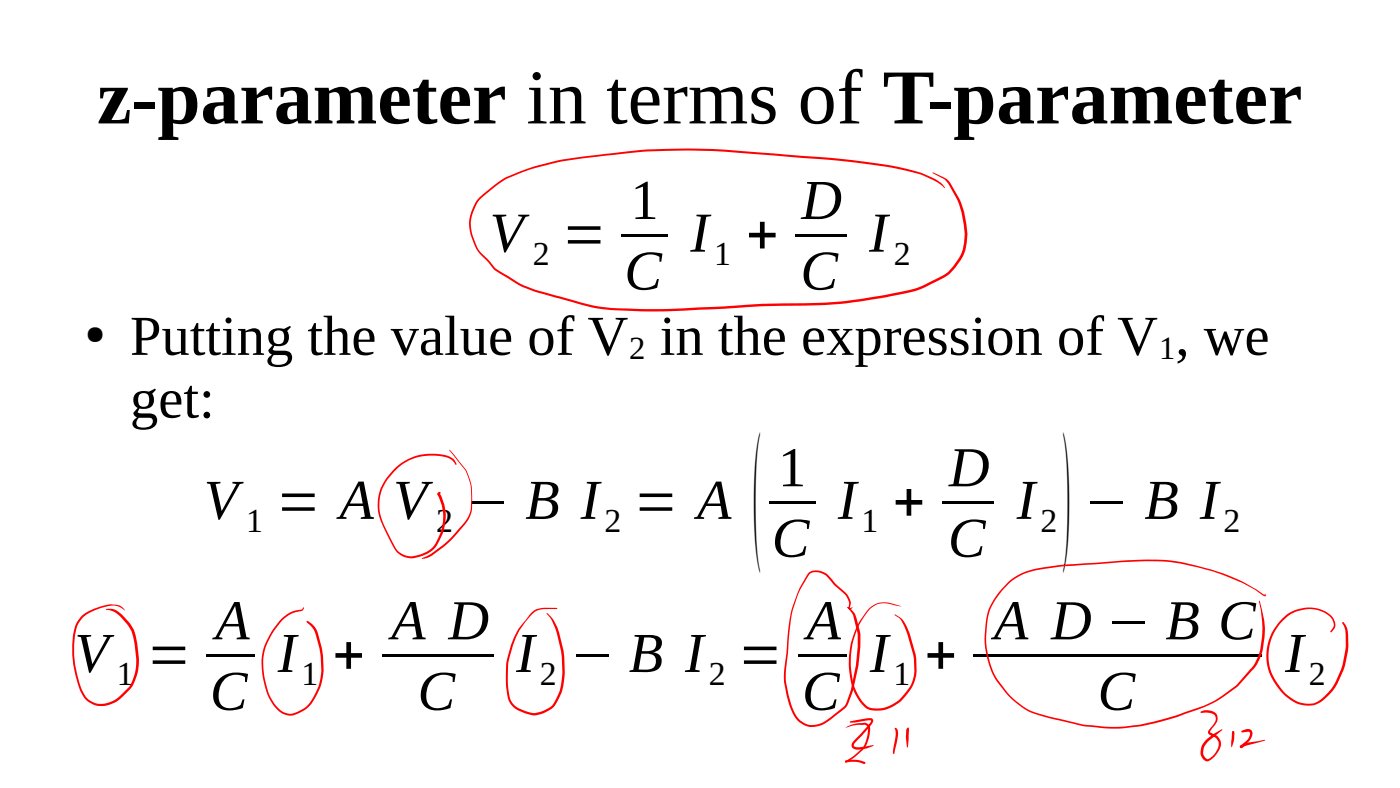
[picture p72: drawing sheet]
<svg xmlns="http://www.w3.org/2000/svg" width="280mm" height="158mm" viewBox="0 0 280 158" stroke-linecap="round" stroke-linejoin="round" font-family="sans-serif">
<defs><g id="words">
<g font-size="25.7">
<text x="150.3" y="108.5">(</text>
<text x="212.3" y="108.5">)</text>
</g>
<text font-size="15.5" x="19.4" y="24.7">z-parameter in terms of T-parameter</text>
<g font-size="11.3">
<text x="126.1" y="43.8">1</text>
<text x="160.3" y="43.8">D</text>
<text x="97.9" y="50.3">V =</text>
<text x="138.1" y="50.3">I +</text>
<text x="173.8" y="50.3">I</text>
<text x="124.9" y="57.9">C</text>
<text x="160.1" y="57.9">C</text>
<text x="26" y="70.9">Putting the value of V in the expression of V , we</text>
<text x="26" y="83.5">get:</text>
<text x="155.6" y="97.2">1</text>
<text x="189.8" y="97.2">D</text>
<text x="40.8" y="103.7">V = A V − B I = A</text>
<text x="167.6" y="103.7">I +</text>
<text x="203.3" y="103.7">I</text>
<text x="216.9" y="103.7">− B I</text>
<text x="154.4" y="111.3">C</text>
<text x="189.6" y="111.3">C</text>
<text x="43.1" y="127.8">A</text>
<text x="78.2" y="127.8">A D</text>
<text x="161.3" y="127.8">A</text>
<text x="198.8" y="127.8">A D − B C</text>
<text x="14.9" y="134.3">V =</text>
<text x="55.6" y="134.3">I +</text>
<text x="103.2" y="134.3">I − B I =</text>
<text x="174" y="134.3">I +</text>
<text x="257" y="134.3">I</text>
<text x="42" y="141.9">C</text>
<text x="83.5" y="141.9">C</text>
<text x="160.4" y="141.9">C</text>
<text x="219.5" y="141.9">C</text>
</g>
<g font-size="6.8">
<text x="106.6" y="53">2</text>
<text x="142.8" y="53">1</text>
<text x="178.8" y="53">2</text>
<text x="49.2" y="106.4">1</text>
<text x="87.3" y="106.4">2</text>
<text x="120.9" y="106.4">2</text>
<text x="172.3" y="106.4">1</text>
<text x="208.1" y="106.4">2</text>
<text x="244.7" y="106.4">2</text>
<text x="23.4" y="137">1</text>
<text x="60.3" y="137">1</text>
<text x="108" y="137">2</text>
<text x="141.8" y="137">2</text>
<text x="178.7" y="137">1</text>
<text x="261.8" y="137">2</text>
</g>
<g font-size="6.5">
<text x="125.9" y="71.8">2</text>
<text x="231.8" y="71.8">1</text>
</g>
<text font-size="5.1" x="17" y="68.3">●</text>
</g></defs>
<g fill="#000">
<path d="M124.3 46.8h9.3v.5h-9.3z" fill-rule="evenodd"/>
<path d="M159 46.8h10.3v.5h-10.3z" fill-rule="evenodd"/>
<path d="M153.8 100.2h9.3v.5h-9.3z" fill-rule="evenodd"/>
<path d="M188.5 100.2h10.3v.5h-10.3z" fill-rule="evenodd"/>
<path d="M41.3 130.8h9.8v.5h-9.8z" fill-rule="evenodd"/>
<path d="M76.5 130.8h22.3v.5h-22.3z" fill-rule="evenodd"/>
<path d="M159.5 130.8h9.8v.5h-9.8z" fill-rule="evenodd"/>
<path d="M194.7 130.8h57.7v.5h-57.7z" fill-rule="evenodd"/>
</g>
<g fill="#f00">
<path d="M95.7 39.6a21.8 21.8 0 0 1 8.3-5.3 55.1 55.1 0 0 1 13.1-3.1l4-.4a123.6 123.6 0 0 1 27.3-.6l12 1a108.9 108.9 0 0 1 23.7 3.3 11 11 0 0 1 4.5 2.5l.4 .6a9.3 9.3 0 0 0-3.1-1.9 33.2 33.2 0 0 0-10.2-2.6l-9.2-1.1-23.9-1.8a137.3 137.3 0 0 0-25.5 1.4 52 52 0 0 0-15.7 4.1 27 27 0 0 0-5.9 4.8 7.5 7.5 0 0 0-.7 7.2 7.4 7.4 0 0 0 2.9 4.2l.4 .5a6.4 6.4 0 0 0 3 2.5l3.1 1.9 2.3 .9 8.1 2.3a37 37 0 0 0 12.4 1.7 269.6 269.6 0 0 0 25.4-1l8.7-.1 6.6-.3a101.4 101.4 0 0 0 16.2-2.9l4.6-2.3 1-.7a9.7 9.7 0 0 0 3.3-9.5 17.3 17.3 0 0 0-3.3-8.4l-.7-.7-2.3-1.3h.1l2.3 1 .9 .8a17.5 17.5 0 0 1 3.5 12.2 10.6 10.6 0 0 1-3.9 6.6l-5 2.6a48.1 48.1 0 0 1-10.1 2.2l-6 .8-7.2 .4a232.1 232.1 0 0 0-18.4 .7l-4.5 .2a87.6 87.6 0 0 1-20.2-.6l-11.1-3.1-2.9-1.2-3-1.9a7.2 7.2 0 0 1-3.6-3 9.9 9.9 0 0 1-3.4-8.9 9.3 9.3 0 0 1 1.7-3.7z"/>
<path d="M78.9 93.7a10.5 10.5 0 0 1 11.4-2.2l.5 .4 .5 .9-.2 .1-.3-.5a3.4 3.4 0 0 0-2.6-1.2 10.6 10.6 0 0 0-12.3 8.9 9.9 9.9 0 0 0 1.5 6.2l1.4 2.6a3.7 3.7 0 0 0 4.5 2.1 5.4 5.4 0 0 0 4.4-3.7 9.3 9.3 0 0 0 .1-7.8l-.1-.2a.5 .5 0 0 1-.3-.6 .5 .5 0 0 1 .7-.3v.1l-.2 .4v-.3a9.1 9.1 0 0 1 .7 7.7l-.5 1.2a6.2 6.2 0 0 1-7.4 3.8 4 4 0 0 1-2.2-2.3l-1.3-2.6a10.3 10.3 0 0 1-1.7-6 9.7 9.7 0 0 1 3.4-6.7z"/>
<path d="M89.8 89.9a28 28 0 0 1 3.7 4.6 15 15 0 0 1 .7 8.2l-.3 .7a26.4 26.4 0 0 1-6 6.5 5.9 5.9 0 0 1-3.4 1.8l-.1-.1 1.5-.7 1.8-1.3a23.6 23.6 0 0 0 6.1-6.8 12.3 12.3 0 0 0-1-9.1z"/>
<path d="M16.4 123.1a11.1 11.1 0 0 1 6.6-2.3 2.18 2.18 0 0 1 2 1.2l-.3-.2a3.4 3.4 0 0 0-3.4-.6 8.3 8.3 0 0 0-5.3 3l-.6 1.1-.4 1.7-.2 4a27.2 27.2 0 0 0 1.6 6.9l.5 1a4.2 4.2 0 0 0 5.9 1.1l.9-.7 1.8-1.7a8.7 8.7 0 0 0 1.7-5.9 12.3 12.3 0 0 0-1.5-6.5l-.3-.4a8.8 8.8 0 0 0-2.4-2.4l-1-.4-.8-.2 .3-.1a3.3 3.3 0 0 1 3.1 1.3 7.8 7.8 0 0 1 2.8 5.6l.4 3a9.2 9.2 0 0 1-4 8.3 5 5 0 0 1-6.6 0l-1.1-1.7a26.6 26.6 0 0 1-1.6-7l-.1-2.3 .5-3.2 .5-1.3z"/>
<path d="M56.2 123.8l1.9-1.4 1-.4 1.2-.2 .4-.4 .1 .1-.4 .6-1.1 .2a6.7 6.7 0 0 0-3.8 2.9 11.8 11.8 0 0 0-2.3 11.6 7.9 7.9 0 0 0 3.5 5.5 3.1 3.1 0 0 0 3.5-.4 6.4 6.4 0 0 0 3-3.6l.5-1.1 .4-1.4a18.6 18.6 0 0 0-1.3-9.8l-.6-.8-.8-.8-.1-.1 .2-.2a4.2 4.2 0 0 1 2.1 2.4 19.2 19.2 0 0 1 1 8.9 10.5 10.5 0 0 1-3.7 6.5l-.3 .2a3.8 3.8 0 0 1-3.7 .7 7.9 7.9 0 0 1-4-5.9 12.3 12.3 0 0 1 2.6-12.3z"/>
<path d="M106.1 122.6a3.4 3.4 0 0 1 2.8-1.1h2.1l.5 .1-2.6 .1a3.6 3.6 0 0 0-3.1 1.7 14.7 14.7 0 0 0-3.4 6.2 19.1 19.1 0 0 0-.5 9.4 3.4 3.4 0 0 0 2.1 2.7l1.2 .5a4.4 4.4 0 0 0 4.5-.7l.4-.2a8.4 8.4 0 0 0 2.2-4.8 22.4 22.4 0 0 0-1.9-12.3l-1.1-1.6 .2-.1a7.3 7.3 0 0 1 2.3 3.9 21 21 0 0 1 .9 10.7 8.1 8.1 0 0 1-2.6 4.7 5 5 0 0 1-5.7 .5l-.6-.2a4 4 0 0 1-2.4-3.5 18.4 18.4 0 0 1 .8-9.8l.6-1.5a10.2 10.2 0 0 1 2.3-3.3z"/>
<path d="M173.7 121.7a4.2 4.2 0 0 1 4.2-1.2l2.4 .7h-.4a9.3 9.3 0 0 0-4-.5 4.8 4.8 0 0 0-2.9 2.3 16.2 16.2 0 0 0-1.4 15.8 4.6 4.6 0 0 0 2.7 2.7 7.2 7.2 0 0 0 7.1-3.5l.8-1.2 .6-1.7a11.8 11.8 0 0 0-.1-4.1 21 21 0 0 0-2.5-7l-.4-.5-.9-.6 .1-.1 1.4 .9a7 7 0 0 1 1.5 2.8l1.2 4.4a12.1 12.1 0 0 1 .1 4.3 8.7 8.7 0 0 1-7.5 6.8 3.7 3.7 0 0 1-3.9-2 15.1 15.1 0 0 1-1.7-11.3 15.5 15.5 0 0 1 3.6-7z"/>
<path d="M256.4 123.7a7.1 7.1 0 0 1 10.2-.3 1.94 1.94 0 0 1 .2 2.4l-.6 .6-.1-.2 .4-.6a2.22 2.22 0 0 0-1.3-3 7.4 7.4 0 0 0-9.9 3.1 9.9 9.9 0 0 0 1.2 12.3 6.5 6.5 0 0 0 6.3 2.6l1.5-.9a12 12 0 0 0 2.8-3.4 15.8 15.8 0 0 0 1.7-11.1l-.4-.7 .1-.2a2.86 2.86 0 0 1 1.1 2.4 15.1 15.1 0 0 1-4.2 12.6 5.5 5.5 0 0 1-8 .1 10.5 10.5 0 0 1-3.9-10.5 10.5 10.5 0 0 1 2.9-5.2z"/>
<path d="M161.8 114.5a3.2 3.2 0 0 1 3.8 .4l1.6 1.9 1.5 1.3a3 3 0 0 1 1.3 3.5l.5-.2-.4 .4a.25 .25 0 0 1-.3 0 .25 .25 0 0 1-.1-.3 3.2 3.2 0 0 0-1.5-3.3l-1.3-1.2-1.7-1.9a2.62 2.62 0 0 0-3.3-.3 22.7 22.7 0 0 0-4.1 12.4l-.6 7a18.7 18.7 0 0 0 2.1 9 3.9 3.9 0 0 0 5.8 .9l3.7-2.9 .6-1.2a35.7 35.7 0 0 0 2.1-13.4l-.9-3.7-1.2-1.5 .2-.1 .5 .4 .7 .7 .3 .6a12.6 12.6 0 0 1 1 6.2 30.2 30.2 0 0 1-2.4 11.3l-.6 1-2.3 1.8a5.9 5.9 0 0 1-5.3 1.9 5.1 5.1 0 0 1-3.5-3.8 18 18 0 0 1-1.2-7.5l.3-2.2a65.9 65.9 0 0 1 1.2-9.8 22.3 22.3 0 0 1 3.5-7.4z"/>
<path d="M170 144.2l3.9-.7a.63 .63 0 0 1 .7 .4 .63 .63 0 0 1-.2 .8l-3.5 3.9-.1 .5 .5 .2a8.7 8.7 0 0 0 3.3-.4l.1 .2a5.8 5.8 0 0 1-3.6 .7 .88 .88 0 0 1-.8-.7 .88 .88 0 0 1 .4-.9l3-3.2 .5-1h-.9l-2.3 .4h-1l-.1-.1z"/>
<path d="M178.9 145.6l.2-.1a1.06 1.06 0 0 1 .5 1.4l-.7 3.7-.2 .1-.1-.4 .2-1.3a5.6 5.6 0 0 0 .3-3.1z"/>
<path d="M181.5 145.5l.1-.1 .2 .1v.4l-.2 3.1-.1 .4-.3-2.1 .1-1.5z"/>
<path d="M253 118.7l.1 .3-.1 .2-.1-.1z"/>
<path d="M201.7 116.3a13.1 13.1 0 0 1 7.9-3 60.9 60.9 0 0 1 9.4-.8l4.5-.4a42.9 42.9 0 0 1 14 .5 50.1 50.1 0 0 1 11.3 3.8l4.3 2.7-.1 .1-.3-.1-1.7-1.2-2.5-1.4a46.4 46.4 0 0 0-17.7-4.3 290.6 290.6 0 0 0-20.4 1.3 15 15 0 0 0-7.7 2.3 13.2 13.2 0 0 0-5.5 11.6 16 16 0 0 0 4.6 11.4 13.8 13.8 0 0 0 8.2 4.5l6.6 1.5a34.4 34.4 0 0 0 11.7 0l7.2-1.9 5.3-1.9 2.7-1.3a21.9 21.9 0 0 0 7.2-6.7l.8-1.5a19.2 19.2 0 0 0 .3-11.3l.1-.1a16.4 16.4 0 0 1 0 11.6 6 6 0 0 1-1.6 2.4 20.9 20.9 0 0 1-7 6l-.3 .3a42.8 42.8 0 0 1-6.7 2.6 37.4 37.4 0 0 1-20.5 2l-6.9-1.7a15.1 15.1 0 0 1-9.3-6.8 17.5 17.5 0 0 1-2.1-14.1 15 15 0 0 1 4.2-6.1z"/>
<path d="M169.1 145.4a7 7 0 0 1 3.9-.9 1.2 1.2 0 0 1 1 1.4 5.5 5.5 0 0 1-2 4.5l-1.3 1.1-1.5 .9a.32 .32 0 0 1-.1-.4 .32 .32 0 0 1 .4-.1l1.2-.8 1.5-1.3a5.8 5.8 0 0 0 1.4-4.1l-.2-.6-.4-.2h-.3a8.1 8.1 0 0 0-3.6 .6z"/>
<path d="M169 152.1h.3v.2l-.3 .1z"/>
<path d="M169 152.1l.2-.1a6 6 0 0 1 3.7 .3l.2 .2-.3 .2a5.2 5.2 0 0 0-3.6-.3l-.2-.2z"/>
<path d="M240.2 142.2l.6-.2a2.21 2.21 0 0 1 2.7 1.1 2.47 2.47 0 0 1-1.1 2.5l-.4 .7 1.1 .6a2.17 2.17 0 0 1 .5 3.4 3 3 0 0 1-2.3 1.9 1.9 1.9 0 0 1-1.2-2.1 3.4 3.4 0 0 1 1.5-2.5l1.2-1 1.5-.8 .2 .1-1.4 1.1a6.3 6.3 0 0 0-2.2 2.2l-.3 1a1.52 1.52 0 0 0 .8 1.5h.1a3.4 3.4 0 0 0 2.1-3.6l-.5-.6-1-.5a.62 .62 0 0 1-.4-1l.5-.6a2.01 2.01 0 0 0 .8-2.3 2.08 2.08 0 0 0-2.1-.7l-.7 .1-.1-.1z"/>
<path d="M246.5 146.2h.3l-.1 .3-.2-.1z"/>
<path d="M246.5 146.2h.3l.1 .3-.1 1.6-.5 1.2-.1-1.1z"/>
<path d="M248.4 146l.9-.3a.97 .97 0 0 1 1.1 .4 .97 .97 0 0 1-.1 1.2l-.6 1-1.2 1.1-.3 .1-.2-.1v-.3l1-.8a1.58 1.58 0 0 0 .9-2l-1.5 .1-.2-.2z"/>
<path d="M248 149.1l.2-.1 .3 .2-.1 .3h-.2l-.2-.1z"/>
<path d="M248 149.1l1.2-.6 3.7-.6h.1l-3.9 1.2-.8 .4h-.3z"/>
</g>
<use href="#words"/>
</svg>
